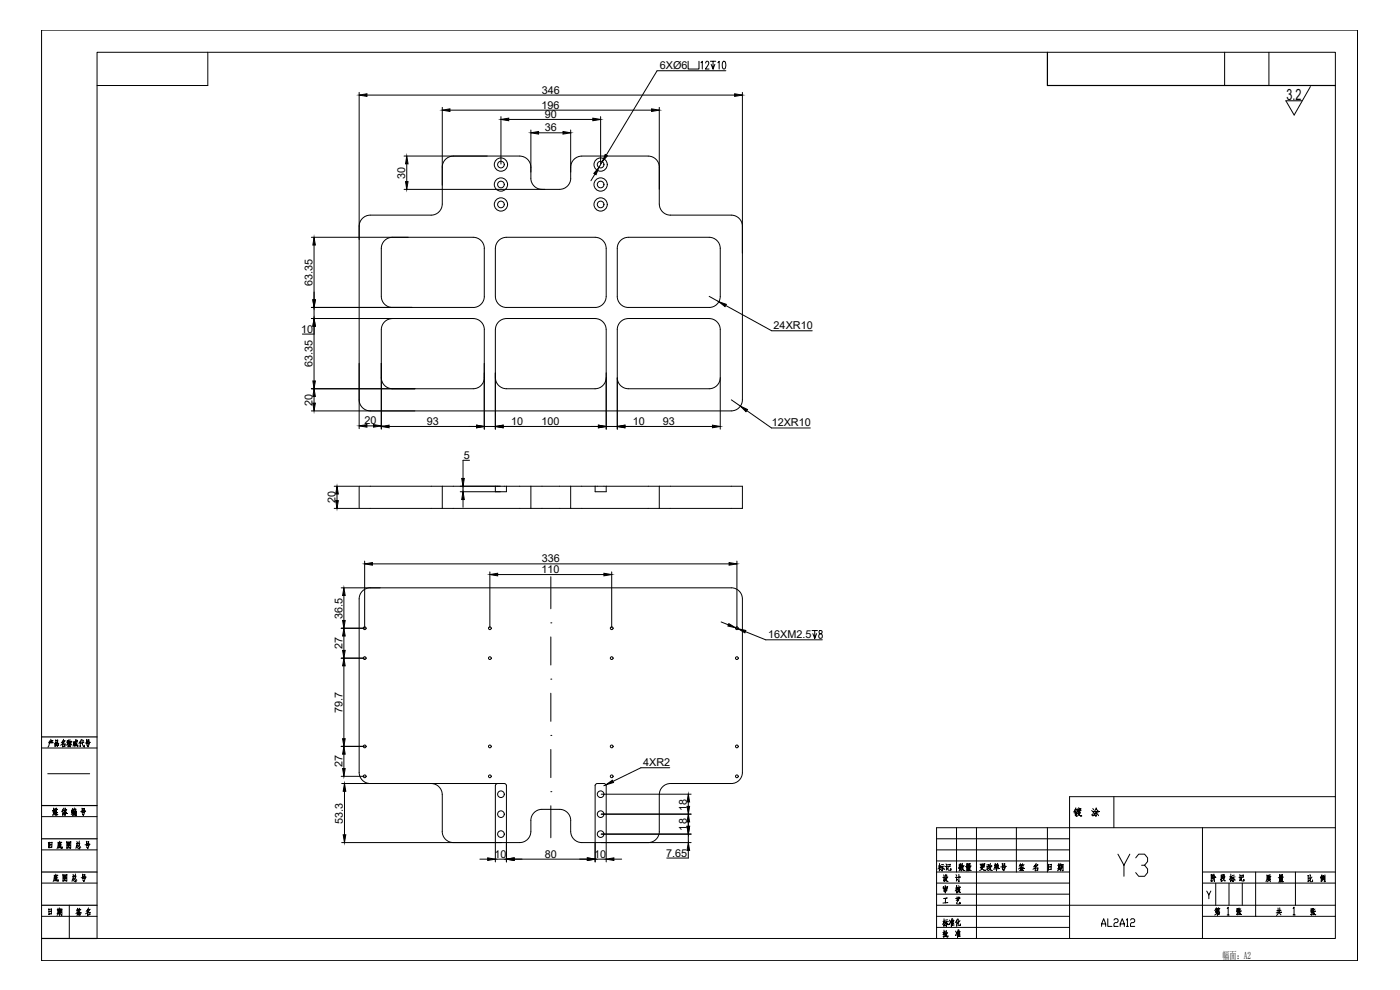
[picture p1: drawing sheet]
<svg xmlns="http://www.w3.org/2000/svg" width="594mm" height="420mm" viewBox="0 0 594 420" stroke-linecap="round" stroke-linejoin="round" font-family="sans-serif">
<defs><g id="words">
<text font-size="6.6" x="545.8" y="42.3">3.2</text>
<g font-size="4.6">
<text x="280" y="29.3">6XØ6</text>
<text x="229.9" y="39.7">346</text>
<text x="229.7" y="46.1">196</text>
<text x="231.2" y="50">90</text>
<text x="231.1" y="55.7">36</text>
<text x="171.9" y="75.8" transform="rotate(-90 171.9 75.8)">30</text>
<text x="132.6" y="121.3" transform="rotate(-90 132.6 121.3)">63.35</text>
<text x="127.8" y="141.1">10</text>
<text x="328.2" y="139.7">24XR10</text>
<text x="132.6" y="155.8" transform="rotate(-90 132.6 155.8)">63.35</text>
<text x="132.6" y="172.1" transform="rotate(-90 132.6 172.1)">20</text>
<text x="154.6" y="180">20</text>
<text x="181.1" y="180.3">93</text>
<text x="216.9" y="180.3">10</text>
<text x="229.7" y="180.3">100</text>
<text x="268.5" y="180.3">10</text>
<text x="281.2" y="180.3">93</text>
<text x="327.4" y="180.9">12XR10</text>
<text x="196.8" y="194.6">5</text>
<text x="142.4" y="213.5" transform="rotate(-90 142.4 213.5)">20</text>
<text x="229.9" y="238.5">336</text>
<text x="229.7" y="243.1">110</text>
<text x="145.3" y="262.4" transform="rotate(-90 145.3 262.4)">36.5</text>
<text x="145.3" y="275.4" transform="rotate(-90 145.3 275.4)">27</text>
<text x="325.9" y="270.8">16XM2.5</text>
<text x="145.3" y="302.4" transform="rotate(-90 145.3 302.4)">79.7</text>
<text x="145.3" y="325.5" transform="rotate(-90 145.3 325.5)">27</text>
<text x="272.9" y="325.1">4XR2</text>
<text x="291.4" y="343.9" transform="rotate(-90 291.4 343.9)">18</text>
<text x="145.5" y="349.4" transform="rotate(-90 145.5 349.4)">53.3</text>
<text x="291.4" y="352.3" transform="rotate(-90 291.4 352.3)">18</text>
<text x="209.8" y="363.9">10</text>
<text x="231.2" y="363.9">80</text>
<text x="252.1" y="363.9">10</text>
<text x="282.7" y="363.4">7.65</text>
</g>
<text font-size="4.3" x="518.7" y="407">幅面：A2</text>
</g></defs>
<g fill="none" stroke="#000" stroke-width=".42">
<path d="M17.6 12.8h558.4v394.7h-558.4zM41.2 22.2h525.4v375.9h-525.4zM88.2 22.2v14.1h-47M152.4 39.2v142.7M292 26v3.3h4.6v-3.3M297.4 26.6l.6-.6v3.3M299.4 26.8l.1-.5a.72 .72 0 0 1 1.1-.1 .72 .72 0 0 1 0 1.1l-1.3 2h1.5M301.4 26h2.3M302.5 26v3.3l-.8-2M303.3 27.3l-.8 2M304.6 26.6l.5-.6v3.3M306.8 26.2h.8l.4 1.2a1.5 1.5 0 0 1-.9 1.9 2.74 2.74 0 0 1-.3-3.1z"/>
<path d="M308 30h-29.2l-21.6 35.8M315 39.2v130.4a4.7 4.7 0 0 1-4.7 4.7h-178.2M519.6 22.2v14.1M538.4 22.2v14.1M556 36.7l-6.9 12.1-3.5-6h6.9M155.7 40.3h156M187.6 45.5v41.1a4.7 4.7 0 0 1-4.7 4.7h-25.8a4.7 4.7 0 0 0-4.7 4.7M190.9 46.7h85.6M212.5 49.5v20.1M215.8 50.7h35.7M225.2 55.2v20.4a4.7 4.7 0 0 0 4.7 4.7M228.5 56.3h10.4"/>
<path d="M242.1 55.2v20.4a4.7 4.7 0 0 1-4.7 4.7M254.8 49.5v20.1M279.7 45.5v41.1a4.7 4.7 0 0 0 4.7 4.7M171.4 66.2h49.1a4.7 4.7 0 0 1 4.7 4.7M172.6 69.5v7.5M192.3 66.2a4.7 4.7 0 0 0-4.7 4.7M242.1 70.9a4.8 4.8 0 0 1 4.7-4.7h28.2a4.7 4.7 0 0 1 4.7 4.7M252.4 73.9l-1.7 2.8M255.6 68.6l-1.5 2.4M171.4 80.3h66M284.4 91.3h25.9a4.7 4.7 0 0 1 4.7 4.7M132.1 100.7h68.7a4.7 4.7 0 0 1 4.7 4.7v20.3a4.7 4.7 0 0 1-4.7 4.7h-68.7"/>
<path d="M133.3 104v23.2M166.5 100.7a4.7 4.7 0 0 0-4.7 4.7v20.3a4.7 4.7 0 0 0 4.7 4.7M210.2 105.4v20.3M252.5 100.7a4.7 4.7 0 0 1 4.7 4.7v20.3a4.8 4.8 0 0 1-4.7 4.7M252.5 100.7h-37.6a4.7 4.7 0 0 0-4.7 4.7M263 102.4l2-1.4 1.6-.3h34.3a4.7 4.7 0 0 1 4.7 4.7v20.3a4.7 4.7 0 0 1-4.7 4.7h-34.3a4.7 4.7 0 0 1-4.7-4.7v-20.3l.3-1.7zM132.1 135.1h68.7a4.7 4.7 0 0 1 4.7 4.7M133.3 130.4v4.7M133.3 138.4v23.2M161.8 139.9v42.2M166.5 135.1a4.7 4.7 0 0 0-4.7 4.7M205.5 139.9v42.2"/>
<path d="M210.2 139.9v42.2M210.2 125.7a4.7 4.7 0 0 0 4.7 4.7h37.6M252.5 135.1a4.7 4.7 0 0 1 4.7 4.7M252.5 135.1h-37.6a4.7 4.7 0 0 0-4.7 4.7M257.2 139.9v42.2M261.9 139.8a4.7 4.7 0 0 1 4.7-4.7h34.3a4.8 4.8 0 0 1 4.7 4.7M261.9 139.9v20.3M300.9 125.7l4.1 2.3M305.6 139.9v20.3M307.9 129.6l19.5 10.7h17.2M128.3 141.7h5M133.3 168.2v2.8"/>
<path d="M152.4 169.6a4.7 4.7 0 0 0 4.7 4.7M161.8 160.2a4.7 4.7 0 0 0 4.7 4.7M205.5 160.2a4.7 4.7 0 0 1-4.7 4.7h-68.7M210.2 160.2a4.7 4.7 0 0 0 4.7 4.7h37.6M257.2 160.2a4.7 4.7 0 0 1-4.7 4.7M261.9 160.2a4.7 4.7 0 0 0 4.7 4.7h34.3a4.7 4.7 0 0 0 4.7-4.7M261.9 160.4v21.7M305.6 160.4v21.7M310.3 169.6l3.8 2.7M316.9 174.2l10.4 7.4h16.5M155.7 180.7h2.8M165.1 180.9h37.1"/>
<path d="M199.2 195.3h-2.7v7.7M205.5 180.9h4.7M213.5 180.9h40.4M257.2 180.9h4.7M265.2 180.9h37.1M141.8 206.3h10.3M141.8 215.7h10.3M143 209.6v2.8M152.4 206.3h162.6v9.4h-162.6zM187.6 206.3v9.4M196.5 206.3v2.3M196.5 211.9v3.3"/>
<path d="M210.2 206.3v2.3M214.9 206.3v2.3h-19.6M225.2 206.3v9.4M242.1 206.3v9.4M252.5 206.3v2.3h4.7v-2.3M279.7 206.3v9.4M154.7 238v28.3M158 239.2h151.4M312.7 238v28.3M144.8 249.4h165.5a4.7 4.7 0 0 1 4.7 4.7v73.6a4.7 4.7 0 0 1-4.7 4.7h-25.9M145.9 252.6v10.6M157.1 249.4a4.7 4.7 0 0 0-4.7 4.7v73.6a4.7 4.7 0 0 0 4.7 4.7"/>
<path d="M207.8 242.6v23.7M211.1 243.8h45.1M233.7 244.7v13.6M259.5 242.6v23.7M144.8 266.5h9.7M144.8 279.2h9.7M145.9 269.8v6.1M233.7 264.2h.1M233.7 270.2v11.9M306 263.9l3.1 1.2M312.1 266.3l1.1 .4M316.3 268l8.6 3.4h24"/>
<path d="M344.5 267.5h2.3M345.7 267.5v3.3l-.8-2M346.5 268.8l-.8 2M347.6 267.7v.9a1.11 1.11 0 0 1 1.3 .9 1.11 1.11 0 0 1-1 1.3 1.2 1.2 0 0 1-.5-1.4 1.2 1.2 0 0 1 1.3-.8v-.9zM145.9 282.5v30.9M233.7 288.1h.1M233.7 294.1v11.9M17.6 317.3h23.6M21.3 314.5l.1 .5M21.5 313.6l.2 .5M22 314.4l-.2 .7M22.3 314.2l-1.4 .2"/>
<path d="M22.5 315.1l-1.6 .1-.1-.3 .1 1-.6 1M23.2 315.3l.2 1.4 .5-.4v-.9l-.6 .2M23.6 313.9l.1 1.2 .8-.3v-.9l-.8 .3M24.2 315.2l.1 1.4v-.3l.6-.1v-.9l-.6 .2M26.4 314.7l.3 .3M26.5 315.7l.2 1.2-.1-.3 1-.1v-1l-1 .3M26.7 314.4l1-.1-2 1.9M27 313.6l-1 1.6M28.9 314.2v2.7v-.4M28.9 314.9l-.7 1.2M28.9 315.1l.3 .3M29.2 313.9l-.9 .5"/>
<path d="M29.3 314.7l-1 .3M29.5 314.7l1-.2-.3 .5M29.6 315.4l-.5 .9M29.7 313.8l-.3 1.4M29.7 314.9l.1 2-.3-.5 .3 .4M30 315.5l.5 .6M31.3 315v1l.5-.3 .1-.7-.6 .2M31.9 316.1l-1 .4M32 313.8l.3 2.1 .6 .8 .1-.7v.7M32.5 313.9l.2 .3M32.7 315l-1 1.8M32.7 314.4l-1.7 .3"/>
<path d="M34.1 314.7l-.1 2.1v-.4M34.4 313.8l-1 1.5M34.8 313.7v.1a2.92 2.92 0 0 0 1 3.1v-.8M35.2 314l.3 .4M35.4 315l.2-.1-1.2 .4M35.8 316.6l-.1 .3M36.7 313.7l.1 1.2 1-.4-.1-.7-.9 .2M37 315.2l-.2 .6 1.1-.3-.6 1.3-.4-.6 .4 .5M38 315h.3l-2.1 .2M144.8 316.6h9.7M145.9 320v6M233.7 312h.1"/>
<path d="M233.7 318v11.9M20.3 328.2h17.7M144.8 329.3h9.7M145 332.4h69l.6 .3 .3 .6M146.2 335.7v18.5M182.9 332.4a4.7 4.7 0 0 1 4.7 4.7v15.7a4.7 4.7 0 0 0 4.7 4.7M210.2 333.3v24.2M211.1 332.4l-.6 .3-.3 .6M214.9 333.3v24.2M233.7 335.9h.1M252.5 333.3l.6-.8 3.1-.1 .7 .3 .3 .6M252.5 333.3v24.2"/>
<path d="M255.1 336.9h38.1M257.1 332.9l-.9 .4M257.2 333.3v24.2M284.2 325.7h-12.3l-11.9 5.8M284.4 332.4a4.8 4.8 0 0 0-4.7 4.7v15.7a4.7 4.7 0 0 1-4.7 4.7M472.6 338v13.2M566.6 338h-112.8v60.1M17.6 346.5h23.6M20.5 357.4l.1 2.3v-.5M21 357.3l.1 2.4v-.2l.9 .1 .1-2.2-1 .1M21.6 358.4l-.5 .1M22.7 342.8l-.2 1.9 .5 .3"/>
<path d="M23 343.7l-.1 1-.6 1.2M23 343.8l-.7 .2M23.6 344.8l-.8 1M23.7 344.3l.1 1.7v-.4M23.8 344.9l.4 .7h.4l-.4-.1M23.8 343.9h-.3M24 342.9v1.4l-.6 .1v-1.5M24.2 344.8l.3-.1-1.3 .1M24.2 343.4l-1 .2M24.6 357.3l-.4 2.7M25 357.9l-.1 1.9 .6-.7M25.2 356.9l.3 .4"/>
<path d="M25.4 359.4l.2 .4M25.5 358l.2 1.1 .6 .8v-.7v.7M25.9 357.8l-.9 .3M26 357.4h.2l-1.5 .1M26.1 358.4l-1.1 .3M26.7 343.6v2.3v-.5M27 342.9l-.9 1.5M27.5 343.8l-.7 1.6M27.6 342.8v3.2v-.6M27.6 343.7l.7 1.4h.3l-.4-.2M28 345.1h-.8M28.1 343.7l.2-.1-1.4 .2"/>
<path d="M28.3 357l.1 3v-.3h1.4h-.3M28.4 357.3l1.7-.1-.1 2.7-.2-.2M28.9 358l.9 .7-.3-.1M28.9 357.7h.7l-1.1 1.2M28.9 359.1l.4 .3M29 358.6l.4 .3M29.1 357.3l-.5 1M30.8 342.9l-.5 1.2 .5-.1M30.9 345.1l-.7 .4M31 343.6l-.7 1.2 .7-.2M31.2 343.2l-.1 1.9-.4 1M31.2 344.4l.2 1.5v-.3"/>
<path d="M31.3 343.5l.9-.2v.6l-.9 .1M31.4 344.5l1.1-.2-.2 1.6M31.6 342.8l.2 .4M31.7 344.5v1.3M31.9 344.5v1.2M32.2 345l-.7 .1M32.4 359.1l-.2 .8M32.5 357.7l.2 1.2-.1-.3h1.2v-.9l-1.2 .3M32.6 357l.3 .5M32.6 359.1l.3 .6 1 .4-.2-.6 .1 .6M33 358.9l.4 .4M33.7 356.8l-.4 1"/>
<path d="M33.8 359l.4 .6M34.8 342.9l.1 1.1 .9-.3v-.8l-.9 .3M35 344.3l-.1 .6 1-.2-.5 1.2-.4-.5 .4 .5M36 344.1h.4l-2.2 .2M36.6 356.9l.1 1.2 1-.3-.1-.8-.9 .2M36.9 358.3l-.2 .6 1.1-.2-.6 1.3-.3-.6 .3 .6M37.9 358.2h.3l-2.1 .2M210.2 357.7v8M214.9 357.7v8M233.7 341.8v13.6M237.4 343.4h-7.5a4.7 4.7 0 0 0-4.7 4.7v4.7a4.7 4.7 0 0 1-4.7 4.7h-75.5M237.4 343.4a4.7 4.7 0 0 1 4.7 4.7v4.7a4.7 4.7 0 0 0 4.7 4.7h46.4"/>
<path d="M252.5 357.7v8M255.1 353.9h38.1M255.1 345.4h38.1M257.2 357.7v8M292 340.2v1.9M292 347.3v3.3M292 353.9v3.6M397.4 355.9h56.4M405.8 351.2v18.7M414.3 351.2v46.9M431.2 351.2v18.7M444.4 351.2v18.7"/>
<path d="M456.3 344.2l-.1 1.7 .5-.7M456.5 342.7l-.9 1.8M456.6 344.1l-.6 .2M456.7 344.7l-1 .2M456.8 343.4l-.7 .2M457 343.1l-.1 2-.4 1.1M457.3 345l1.1-.2-1.6 1.6M457.4 345.2l1 1h.6l-.8-.2M457.7 342.6l.2 .6M458.2 343.4v1l-.6 .3-.1-1.2M458.4 343.2h.3l-1.6 .2M458.7 343.8l-1.5 .3"/>
<path d="M463.2 343.9l.4 .5M463.6 343.1l.4 .4M464 344.2l-.5 1.9-.3-.5M464.5 345.3l-.7 .8M465.1 344.3l-.1 2-.4-.4 .5 .2M465.1 342.7l-1 1.7M465.1 343.1l.9 1.2h.5l-.8-.3M465.5 345.3l.6 .8M465.5 344.2l-1 .1M465.9 344.8l-1.6 .2M510.2 351.2v46.9M566.6 351.2h-169.2v46.9"/>
<path d="M17.6 374.6h23.6M17.6 360.5h23.6M23 371.3l-.5 2.7M23.4 371.9l-.1 1.9 .6-.8M23.6 370.9l.2 .4M23.8 373.4l.2 .4M23.9 371.9l.3 1.3 .4 .6 .1-.6-.1 .6M24.2 371.7l-.8 .4M24.4 371.3l-1.3 .2M24.5 372.4l-1.1 .2M26.7 370.9v3v-.3h1.5h-.3M26.7 371.3l1.8-.2-.2 2.7-.1-.2"/>
<path d="M27.3 372l.9 .6-.3-.1M27.3 373l.4 .4M27.3 371.7l.7-.1-1.1 1.2M27.4 372.6l.3 .3M27.4 371.3l-.5 .9M30.7 373l-.1 .9M30.9 371.6l.2 1.2-.1-.2 1.1-.1 .1-.8-1.2 .2M31 371l.3 .5M31 373.1l.4 .7 .8 .3-.1-.6 .1 .6M31.4 372.9l.3 .3M32 370.8l-.3 1M32.2 373l.4 .5"/>
<path d="M35 370.8l.1 1.3 1-.4-.1-.7-.9 .2M35.2 372.3l-.1 .6 1-.2-.5 1.3-.4-.6 .4 .5M36.2 372.1h.4l-2.2 .3M203.6 364.5h3.3M210.2 364.5h4.7M218.2 364.5h31M252.5 364.5h4.7M260.5 364.5h3.3M292 360.8v3.2h-9.1M397.4 374.6h56.4M397.4 360.5h56.4M397.4 369.9h56.4"/>
<path d="M397.4 365.2h56.4M397.4 379.3h56.4M398.6 366.3v3.2v-.5M398.6 367.4l-.6 1.3M398.7 367.7l.4 .3M399.1 367.3l-1 .1M399.5 368l-.5 .9M399.8 367.7v1.8l-.4-.4 .4 .3M400 372.2l.6-.1-.3 1.6 .5-.5M400.2 368.2l.4 .7-.1-.3M400.2 376.1l-.1 .7M400.2 376.4l1.9-.2-.2 .4"/>
<path d="M400.3 371.2l.3 .5M400.3 366.7l-.9 .2M400.5 376.8l.1 1.4-.1-.2 1.1-.1h-.4M400.5 377.1l1.3-.3-.2 1.1M400.7 367.4l-1.5 .3M401 375.7l.2 .4M401 372.8l.9 1.1 .3 .1-.5-.2M401.1 372.6l.8-.2-1.3 1.6M401.1 376.5v2.4v-.5M401.1 367.7l.6-.2-.2 1.6 .5-.7M401.1 371.1l-.3 1.4M401.2 371.3l.5-.1v.9l.5-.1"/>
<path d="M401.3 366.5l.4 .3M401.5 377.4h-.7M402.2 366.9l1-.2-.1 .9-.9 .1M402.2 367.4l.1 1.7h1.2l-.1-.6v.6M405.3 372.2l.6-.1-.1 1.7 .5-.8M405.6 371l.3 .6M405.8 375.7l.1 3.1v-.4M405.9 376.8l-.6 1.2M405.9 377l.3 .3M406.2 376.6l-.8 .2M406.7 375.7l.2 .5M406.8 376.6l-.4 .8 .6-.2"/>
<path d="M406.8 368.5l1-.2v-.2l-.9 1.4M406.8 371l.1 3.2v-.5M406.9 378.1l.5 .6-.1-.2M406.9 366.6l.3 .5M407.1 376.8l-.9 1.3M407.3 376.4h.2l-1.1 .2M407.3 377.4l-1.3 1.4M407.3 372.1h.2l-1.3 .1M407.4 366.3l.1 1.6v-.3M407.4 368l-.3 .8 .8 .3M407.4 367.3l-.8 1M407.5 367.4l.4 .3"/>
<path d="M407.9 366.5l-.2 .7M408 367.2l-1.2 .2M408.2 367.8l.6 1.5h.4l-.5-.2M408.4 366.3l-.4 1.8M408.7 367.4l-.3 1.3-.7 .8M409.1 367.3l-.9 .1M410.2 367.8l.1 .9 1.3-.1 .1-.8-1.5 .2M410.2 366.3l.1 1.1 1.3-.3v-.8l-1.3 .2M410.9 367.9v1.5M411.2 366.8l-.9 .1M411.3 368.2l-.8 .1M411.6 369.3h.4l-2.2 .2"/>
<path d="M411.6 368.9l-1.4 .1M412.1 367.4l-2.5 .3M415.9 368.1l1.7 1.2 .6-.1-.7-.1M416.2 366.9v1.1l1.4-.2v-.9l-1.4 .2M416.9 366.6l-.3 2-1 .7M417.3 367.4l-.8 .1M417.6 366.5h.3l-2.1 .1M418.7 366.9l.9-.1v.8l-.8 .1v-.2v1.4M419.5 368.3l-.8 .8M419.8 367.9l.7 1.4h.5l-.6-.2M420.2 366.3l-.6 1.9M420.4 367.5l-.3 1.2-1 .7"/>
<path d="M420.6 367.4h.3l-1.1 .1M421.9 366.9l.2 1.4 1.5-.3 .1-1-1.6 .2M422.2 366.3l.3 .6-.1-.3M422.8 367.1v2.4v-.6M423.1 366.3l-.2 .8M423.3 367.5l-1 .2M423.8 368.5h.3l-2.6 .2M425.2 366.3l.1 1.2v-.2l1.1-.1-.1-.8-1 .2M425.4 367.7l-.1 .7 1.2-.3-.6 1.3-.5-.6 .5 .6M426.6 367.6h.4l-2.4 .2M432.9 368.6l.1 .2M432.9 366.9l.2 .4"/>
<path d="M433 366.4l-.6 1.1M433.3 368.3l.1 .6v-.2M433.4 367.4l.9 1h.4l-.6-.2M433.4 367.3l-1.2 1.4M433.4 366.9h-.6M433.7 368.1l-.7 .1M433.8 366.4l-.2 .9M433.9 368.4l-.3 .9M433.9 369.3l.4-.1-1.8 .2M433.9 367l.3 .4M434.5 366.9l-.8 .1M439.1 367.3l.3 .4-.1-.2"/>
<path d="M439.2 368.3l.1 1.2-.1-.2 1.2-.2v-.9l-1.2 .2M439.3 367.1l1.1-.2-2.1 1.9M439.6 366.3l-1.1 1.5M444.8 366.6l.1 2.5 1.1-.2 .1-2.3-1.2 .3M445.5 367.8l.3-.1-.9 .2M449.1 366.4l.1 2.1M449.2 368.7l-.5 .7M449.6 368.7l.3 .4-.1-.3M449.6 367.9l-.4 .1M449.7 367.4l-.5 .1M449.8 366.3v2.1M450 368.4l-1.3 .2"/>
<path d="M450.2 366.9l-1.4 .2M450.3 366.6v1.9l-.5 1M450.4 366.9l.7-.1-.1 2.7-.4-.3 .4 .2M450.8 368.2l-.4 .1M450.8 367.5l-.4 .1M474.3 362.4l2.6 4.7v4.7M479.4 362.4l-2.5 4.7M481.9 363.9l1.2-1.5h2.5l1.3 1.5v1.6l-1.3 1.6h-1.2M485.6 367.1l1.3 1.5v1.6l-1.3 1.6h-2.5l-1.2-1.6M510.2 374.6h56.4M510.2 369.9h56.4M512 378l.9 1.6v1.7"/>
<path d="M513.7 378l-.8 1.6M513.9 371v2.9v-.4M513.9 371.3l.6-.1-.3 .6 .1 1-.3-.2M514.8 372.1l-.1 1.1-.5 .8M515 371.2l.9 1.1-.4-.3M515.1 370.8l-.6 1.4M515.2 372.1l.1 1.9v-.4M515.8 374.6v9.4M518.1 371.2v2.6v-.3M518.6 371.7l-.4 .1M518.6 372.2l-.4 .1M518.7 371.1l-.5 .3"/>
<path d="M518.7 372.7l-.9 .4M518.9 372.6l.7 1.1h.3l-.4-.2M518.9 372.4l.7-.1-1.2 1.5M519 371l-.3 1.3M519 371.3l.5-.2-.1 .9h.4M521.4 374.6v9.4M522.2 370.8v3.3v-.6M522.2 372l-.6 1.2M522.3 372.2l.3 .4M522.6 371.8l-.9 .2M522.9 372.6l-.4 .9M523.2 372.2v1.9l-.4-.5 .4 .4"/>
<path d="M523.6 372.7l.4 .8-.2-.4M523.7 371.3l-.9 .1M524 372l-1.3 .2M525.7 372.2l.5-.1-.2 1.5 .5-.7M525.9 371.1l.3 .2M526.7 371.4l.9-.1-.1 .8-.8 .1M526.7 371.9l.1 1.8h1v-.7v.7M527.1 374.6v9.4M532.8 369.9v18.8M537.5 371.2v1.9l-.4 .9M537.9 372.3l.1 1.1v-.3M538 372.5l.9-.2-.1 1.1v-.3"/>
<path d="M538.4 371.3l-.1 1.1M538.4 372.7l-.2 .8-.6 .6M538.4 373.5l.7 .6M538.9 371l-1.3 .5M539 371.8h.2l-1.5 .2M542.9 371l.1 1.1 1.1-.2v-.8l-1.1 .2M542.9 372.5v1l1.2-.2 .1-.8-1.3 .2M543.5 372.6v1.5M543.8 371.5l-.8 .1M543.8 372.9l-.7 .1M544.1 374.1h.3l-1.9 .1M544.1 373.6l-1.3 .2"/>
<path d="M544.6 372.1l-2.2 .3M549.6 369.9v14.1M554.9 371.4v2.7l.8-.7M555.7 372.5l-.5 .1M555.8 371.1l.1 2.7 1 .2v-.7M556.6 372.1l-.7 .9M560.6 371.9v2.2v-.5M560.9 371.1l-.7 1.4M561 372.6l.2 .3M561.2 371.7l-.4 1.2M561.2 372.2l.4-.1-.8 1.7M561.5 371.6h-.6"/>
<path d="M561.8 371.9v1.3v-.3M562.1 371.2v2.9l-.3-.4 .4 .3M17.6 388.7h23.6M20.7 385.5l.1 2.5 .8-.4 .1 .3 .2-2.2-1.1 .1M21.3 386.7l.3-.1-.8 .2M24.6 385.3v2.1M24.7 387.6l-.5 .7M25 387.6l.2 .4-.1-.2M25 386.4l-.4 .1M25 386.8l-.3 .1M25.2 385.1l-.1 2.2M25.3 387.3l-1.1 .2"/>
<path d="M25.5 385.9l-1.3 .1M25.6 385.5v1.9l-.4 1M25.7 385.8l.6-.1-.1 2.7-.3-.3 .3 .2M26.1 387.1h-.4M26.1 386.4l-.4 .1M29.4 384v14.1M32.8 387.5l.2 .4-.1-.2M32.9 385.3l-.4 1.2M32.9 385.9l.1 .3M33.3 387.3v.6v-.3M33.3 386.3l.8 1h.3l-.5-.2M33.3 386.2l-1.1 1.4"/>
<path d="M33.4 385.7l-.6 .1M33.6 387l-.7 .1M33.7 385.3l-.2 .9M33.8 387.3l-.3 .9M33.8 388.2l.3-.1-1.5 .1M33.8 385.9l.2 .4M34.3 385.8l-.7 .1M37 386.2l.2 .3M37.1 387.2l.1 1.2v-.2l1-.2v-.9l-1 .2M37.2 385.9l1.1-.1-2 1.9M37.5 385.1l-.9 1.6M397.4 384h169.2"/>
<path d="M397.4 388.7h56.4M397.4 393.4h56.4M400.5 394.6v3l-.3-.3 .3 .2M400.5 389.8v3.2v-.5M400.5 390.9l-.5 1.3M400.6 391.2l.3 .3M400.8 395.5l-.8 .1M400.8 396l-.7 .4M401 390.8l-.9 .1M401 395v2.4l.3-.4M401.1 381.2v1.8M401.3 391.5l-.5 .9"/>
<path d="M401.3 396l-.2 .2M401.5 394.7l.1 2.6 .6 .2-.1-.7v.7M401.6 391.2v1.8l-.4-.4 .4 .3M401.7 381h.2l-1.6 .2M401.9 391.7l.4 .7-.1-.4M401.9 382.9h.3l-2.1 .2M402 390.2l-.8 .2M402.1 395.6l-.5 .8M402.4 390.9l-1.4 .3M402.7 390.3l.3 .5M403.3 390.8l-.4 1.4-.2-.2M403.6 390.6v2.4v-.2"/>
<path d="M403.8 390.7l1-.1h-.6v1.9M403.8 389.7l-.5 1.5M404.1 389.8l.2 .6M404.7 391.2l-.9 .1M404.7 391.8l-.8 .1M404.9 392.4l-1.1 .2M405.4 395l.3 .5M405.7 382l1.2-.2-1 1.3a.96 .96 0 0 0 1.5 .3l-.1-.6v.6M405.9 390.6v2.3v-.4M406 395.5l-.4 1.4-.2-.2M406 380.5l.1 1.2M406.2 389.8l-.9 1.6"/>
<path d="M406.3 395.3v2.4v-.2M406.4 395.4l1-.1h-.5v1.9M406.5 394.4l-.5 1.5M406.6 389.9v2.4l.2 .3h.6v-.6v.6M406.8 394.5l.2 .6M406.9 380.4l-.3 1.1M407.1 381h.3l-1.9 .2M407.3 390.5l-1.1 1.2M407.3 396.5l-.8 .1M407.3 395.9l-.8 .1M407.5 397.1l-1 .2M467.4 393v-1l.9-2.2 .8 2.2v1"/>
<path d="M467.4 392h1.7M470 389.8v3.2h1.8M472.6 390.3l.5-.5h.8l.5 .5v.6l-.5 .5h-.8l-.5 .6v1h1.8M475.3 393v-1l.9-2.2 .8 2.2v1M475.3 392h1.7M477.9 390.3l.5-.5v3.2M477.9 393h.9M479.7 390.3l.4-.5h.9l.4 .5v.6l-.4 .5h-.9l-.4 .6v1h1.7M510.2 388.7h56.4M515.9 386.3l1.3-.2-.1 .5h-1.2v.7l1.5-.4-.2 1-.3-.3 .3 .3M516.1 385.1l-.7 1.2M516.1 385.7l.2 .3"/>
<path d="M516.4 385.5l-.5 .2M516.5 386.2l.1 2.1-.1-.3M516.5 387.1l-1.1 1.1M517 385.1l-.5 .9M517 385.6l.3 .3M517.4 385.4h.2l-.8 .2M520.7 385.4l.4-.5v3.3M520.7 388.2h.8M524.7 385.5l.7-.1-.1 .7-.5-.1v.9l.5-.1-.3 1.3-.3-.4 .3 .3M525.7 385.2l-.1 2.9 .5-.5M525.9 386.6l.5 1.3 .4 .1-.4-.2M526.4 386.5h.3l-1.3 .2"/>
<path d="M526.4 385.5l-.7 .9M542.2 385.2l.1 1.9M542.4 387.4l-.8 1M542.9 387.4l.6 .8M543 385.1l-.1 2M543.3 386.2l-1.6 .2M543.5 387.1l.3-.1-2.3 .3M548.6 385.4l.4-.6v3.4M548.6 388.2h.9M556.1 385.6l.7-.1-.1 .7-.4-.1-.1 .9 .6-.2-.4 1.4-.2-.4 .3 .3M557.1 385.4v2.8l.4-.6M557.3 386.7l.6 1.3 .3 .1-.4-.2"/>
<path d="M557.9 386.6h.3l-1.4 .2M557.9 385.6l-.8 .9"/>
<circle cx="212.5" cy="78.3" r="1.41"/>
<circle cx="212.5" cy="69.8" r="1.41"/>
<circle cx="212.5" cy="69.8" r="2.82"/>
<circle cx="212.5" cy="78.3" r="2.82"/>
<circle cx="254.8" cy="78.3" r="1.41"/>
<circle cx="254.8" cy="69.8" r="1.41"/>
<circle cx="254.8" cy="69.8" r="2.82"/>
<circle cx="254.8" cy="78.3" r="2.82"/>
<circle cx="212.5" cy="86.7" r="1.41"/>
<circle cx="212.5" cy="86.7" r="2.82"/>
<circle cx="254.8" cy="86.7" r="1.41"/>
<circle cx="254.8" cy="86.7" r="2.82"/>
<circle cx="154.7" cy="266.5" r=".59"/>
<circle cx="154.7" cy="279.2" r=".59"/>
<circle cx="207.8" cy="266.5" r=".59"/>
<circle cx="207.8" cy="279.2" r=".59"/>
<circle cx="259.5" cy="266.5" r=".59"/>
<circle cx="259.5" cy="279.2" r=".59"/>
<circle cx="312.6" cy="266.5" r=".59"/>
<circle cx="312.6" cy="279.2" r=".59"/>
<circle cx="154.7" cy="316.7" r=".59"/>
<circle cx="207.8" cy="316.7" r=".59"/>
<circle cx="259.5" cy="316.7" r=".59"/>
<circle cx="312.6" cy="316.7" r=".59"/>
<circle cx="154.7" cy="329.4" r=".59"/>
<circle cx="207.8" cy="329.4" r=".59"/>
<circle cx="212.5" cy="336.9" r="1.41"/>
<circle cx="254.8" cy="336.9" r="1.41"/>
<circle cx="259.5" cy="329.4" r=".59"/>
<circle cx="312.6" cy="329.4" r=".59"/>
<circle cx="212.5" cy="345.4" r="1.41"/>
<circle cx="212.5" cy="353.9" r="1.41"/>
<circle cx="254.8" cy="345.4" r="1.41"/>
<circle cx="254.8" cy="353.9" r="1.41"/>
</g>
<path d="M444.4 22.2v14.1h122.2M17.6 312.6h23.6M17.6 341.8h23.6M17.6 355.9h23.6M17.6 369.9h23.6M17.6 384h23.6M17.6 398.1h23.6" fill="none" stroke="#000" stroke-width=".51"/>
<g fill="#000" stroke="#000" stroke-width=".42">
<path d="M152.4 40.3l3.3-.5v1.1zM311.7 39.8l3.3 .5-3.3 .6zM187.6 46.7l3.3-.5v1.1zM212.5 50.7l3.3-.6v1.1zM225.2 56.3l3.3-.5v1.1zM238.9 55.8l3.2 .5-3.2 .6zM251.5 50.1l3.3 .6-3.3 .5zM276.5 46.2l3.2 .5-3.2 .6zM172.6 66.2l.5 3.3h-1zM172.1 77h1l-.5 3.3zM254.1 71l-1.2 3.1-.9-.5zM256.8 65.5l.9 .6-2.1 2.5z"/>
<path d="M133.3 100.7l.5 3.3h-1.1zM133.3 135.1l.5 3.3h-1.1zM132.7 127.2h1.1l-.5 3.2zM305 128l3.2 1.1-.6 1zM133.3 164.9l.5 3.3h-1.1zM132.7 171h1.1l-.5 3.3zM132.7 161.6h1.1l-.5 3.3zM314.1 172.3l3 1.4-.6 1zM152.4 180.7l3.3-.6v1.1zM158.5 180.1l3.3 .6-3.3 .5zM161.8 180.9l3.3-.5v1.1zM202.2 180.4l3.3 .5-3.3 .6z"/>
<path d="M210.2 180.9l3.3-.5v1.1zM253.9 180.4l3.3 .5-3.3 .6zM261.9 180.9l3.3-.5v1.1zM302.3 180.4l3.3 .5-3.3 .6zM143 206.3l.5 3.3h-1.1zM142.4 212.4h1.1l-.5 3.3zM196.5 208.6l.5 3.3h-1.1zM195.9 203h1.1l-.5 3.3zM154.7 239.2l3.3-.5v1.1zM309.4 238.7l3.3 .5-3.3 .6zM145.9 249.4l.6 3.2h-1.1zM207.8 243.8l3.3-.6v1.1z"/>
<path d="M256.2 243.2l3.3 .6-3.3 .5zM145.9 266.5l.6 3.3h-1.1zM145.4 275.9h1.1l-.6 3.3zM145.4 263.2h1.1l-.6 3.3zM309.2 264.6l2.9 1.7-3.3-.7zM313.2 266.7l3.2 .8-.4 1zM145.9 279.2l.6 3.3h-1.1zM145.9 316.6l.6 3.4h-1.1zM145.4 313.4h1.1l-.6 3.2zM145.4 326h1.1l-.6 3.3zM146.2 332.4l.5 3.3h-1.1zM257.1 332.9l2.7-1.9 .5 1z"/>
<path d="M145.6 354.2h1.1l-.5 3.3zM291.5 350.6h1.1l-.6 3.3zM292 345.4l.6 3.3h-1.1zM292 336.9l.6 3.3h-1.1zM291.5 342.1h1.1l-.6 3.3zM206.9 363.9l3.3 .6-3.3 .5zM214.9 364.5l3.3-.6v1.1zM249.2 363.9l3.3 .6-3.3 .5zM257.2 364.5l3.3-.6v1.1zM292 357.5l.6 3.3h-1.1z"/>
</g>
<use href="#words"/>
</svg>
